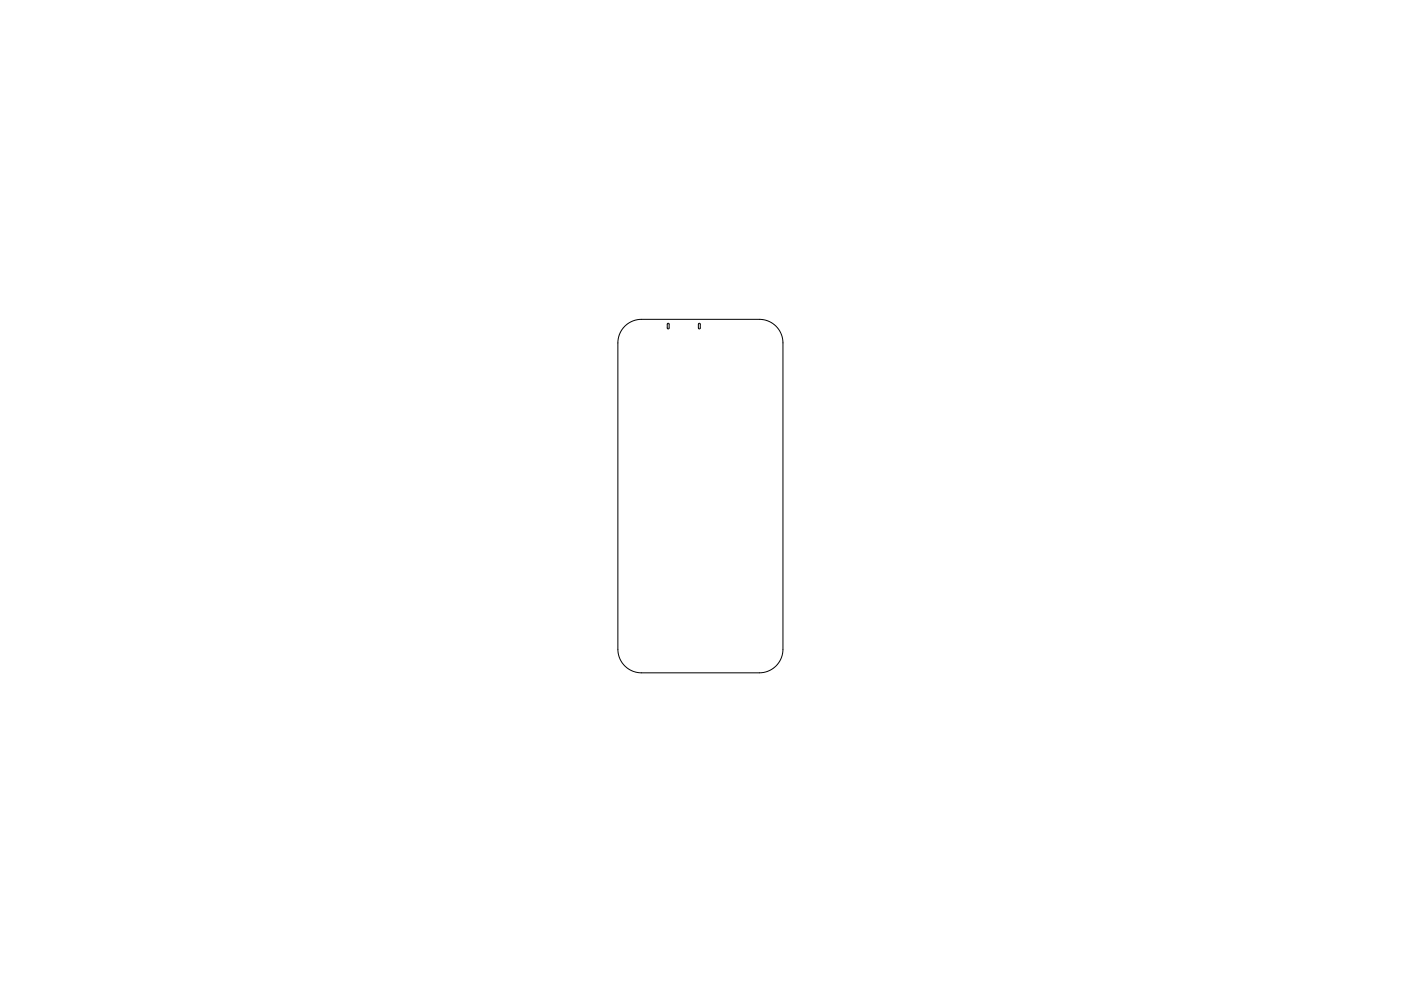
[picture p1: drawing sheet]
<svg xmlns="http://www.w3.org/2000/svg" width="297mm" height="210mm" viewBox="0 0 297 210" stroke-linecap="round" stroke-linejoin="round" font-family="sans-serif">
<path d="M132.5 69.2a5 5 0 0 1 3.5-1.4h25a5 5 0 0 1 5 5v65a5 5 0 0 1-5 5h-25a5 5 0 0 1-5-5v-65a5 5 0 0 1 1.5-3.6zM141.5 68.6h.2l.2 .2v.8l-.2 .2-.2-.2zM148.1 68.6h.2l.2 .2v.8l-.2 .2-.2-.2z" fill="none" stroke="#000" stroke-width=".21"/>
</svg>
